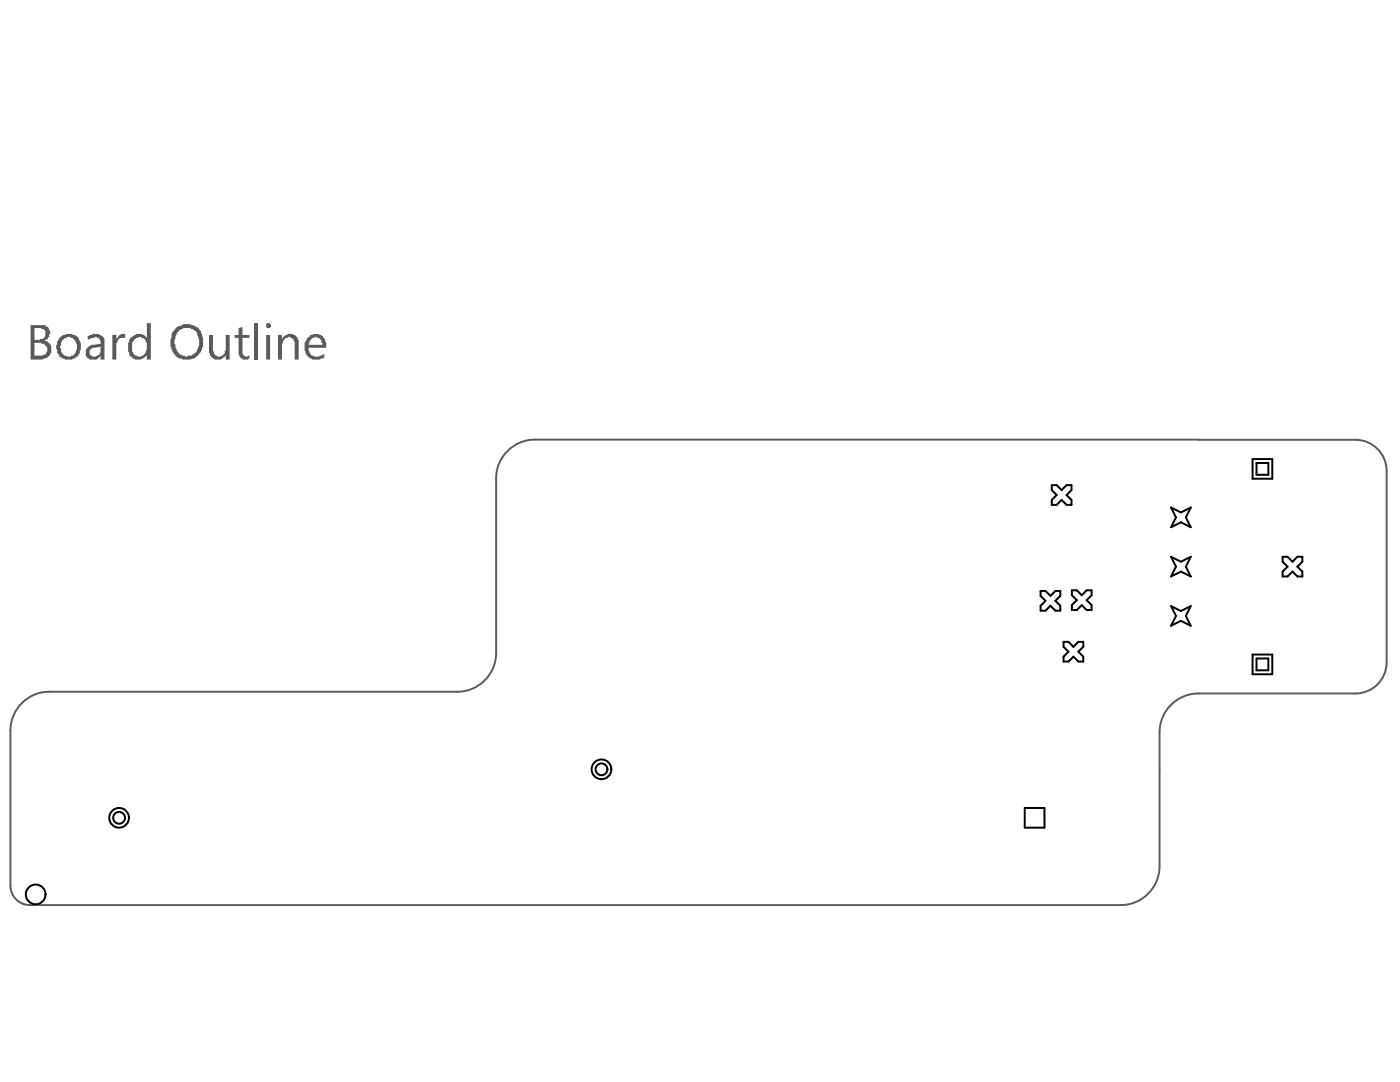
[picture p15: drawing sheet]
<svg xmlns="http://www.w3.org/2000/svg" width="279mm" height="216mm" viewBox="0 0 279 216" stroke-linecap="round" stroke-linejoin="round" font-family="sans-serif">
<path d="M99 95.5v34.8M106.8 87.7h132.4M239.2 87.8h31.3M276.7 94v38.2M9.8 138h81.5M239.2 138.4h31.3M2.1 145.8v30.9M231.4 146.1v26.8M6 180.6h217.7" fill="none" stroke="#5a5a5a" stroke-width=".39"/>
<g fill="#5a5a5a">
<path d="M22.4 66.8h.8v1l.4-.8h.2v-.2l.4-.2h.8v1v-.2h-1l-.4 .2-.2 .8h-.2v3.4h-.8z"/>
<path d="M41.7 66.8h.8v3.2l.2 .2a.59 .59 0 0 0 .6 .8v.2h.8v-.2h.4l.2-.4h.2v-.6h.2v-3.2h.7v5h-.7v-.8h-.2l-.2 .4h-.2v.2l-.4 .2h-1.2l-.4-.2v-.2h-.2l-.2-.4h-.2v-.4l-.2-.2z"/>
<path d="M47.6 65.5l.8-.2v1.5h1.4v.6h-1.4v3.2l.2 .4h.2a.49 .49 0 0 0 .8 0h.2v.6h-.2v.2h-1a1.49 1.49 0 0 1-1-1.4v-3h-.8v-.6h.8z"/>
<path d="M50.8 64.5h.7v7.3h-.7z"/>
<path d="M55.5 66.8h.8v.8l.2-.4 .4-.2a1.59 1.59 0 0 1 2.5 .6v.2h.2v4h-.8v-3.4a1.36 1.36 0 0 0-1.4-1.2v.2a.59 .59 0 0 0-.7 .6h-.2v.4l-.2 .2v3.2h-.8z"/>
<path d="M6.9 65.5v2.3h1l.2-.2h.6l.2-.4a1.22 1.22 0 0 0-.2-1.5h-.4v-.2zM6.9 68.4v2.6h1.6l.2-.2h.3l.2-.4a1.28 1.28 0 0 0 0-1.4h-.2l-.1-.4h-.6v-.2zM6.1 64.9h2.6a1.59 1.59 0 0 1 1.1 .8v.3h.2l-.2 1.2h-.2l-.2 .4-.5 .4h.3l.4 .2v.2h.2v.2h.2a2.01 2.01 0 0 1-1.1 3l-.4 .2h-2.4z"/>
<path d="M12.4 67.8l-.4 1.6 .2 .2v.6l.2 .4h.2v.2l.4 .2a1.28 1.28 0 0 0 1.4 0l.4-.2 .2-.4h.1v-.2a2.58 2.58 0 0 0-.1-2.4l-.4-.2v-.2h-.4l-.2-.2h-.6v.2a.62 .62 0 0 0-.8 .4zM11.8 67.4h.2l.2-.4a3.3 3.3 0 0 1 3.1 0l.2 .4h.2v.4a2.7 2.7 0 0 1 .4 2l-.2 .4a1.58 1.58 0 0 1-.8 1.2l-.7 .4h-1.4l-.2-.2h-.4v-.2l-.6-.2v-.4h-.2l-.2-.4v-.4a1.28 1.28 0 0 1 0-1.4v-.6h.2z"/>
<path d="M17.9 69.8v1h.2v.2a1.22 1.22 0 0 0 1.6-.2h.2v-.4h.2v-1.2l-1.6 .2-.4 .2v.2zM17.5 67l1.2-.4a1.81 1.81 0 0 1 1.6 .4l.4 .2 .2 .4v4.2h-.8v-.8a1.59 1.59 0 0 1-1.6 .8h-.6l-.4-.2v-.2h-.2v-.2a1.58 1.58 0 0 1 1.2-2.4l1.6-.2v-.6l-.2-.4-.6-.4h-.4v.2h-.6l-.8 .4z"/>
<path d="M26 67.4l.8-.4v-.2h.3v-.2h.2a1.81 1.81 0 0 1 1.8 .6l.2 .2v-2.9h.8v7.3h-.8v-1l-.2 .4h-.2v.2h-.2a2.03 2.03 0 0 1-1.7 .4l-.8-.6h-.2a4.4 4.4 0 0 1-.2-3.2zM26.6 68l-.2 .4v1.8h.2v.4h.2v.2l.3 .2a1.28 1.28 0 0 0 1.8-.4l.4-.8a2.96 2.96 0 0 0-.4-2.2l-.8-.2v-.2h-.4l-.2 .2h-.4v.2l-.3 .2v.2z"/>
<path d="M35.4 66.2l-.4 .8v.4a1.67 1.67 0 0 0 0 1.6 2.43 2.43 0 0 0 1 1.8l.8 .2 .2 .2h.4v-.2h.8l.8-.6h.1l.2-.8h.2v-.4l.2-.2v-1.4l-.4-.8v-.4a1.59 1.59 0 0 0-1.1-.7l-.2-.2h-.4a1.81 1.81 0 0 0-1.6 .4h-.2l-.2 .3zM35 65.5l.8-.4a3.1 3.1 0 0 1 3.3 .2h.2l.4 .4v.2h.2v.1h.2v.2a5.1 5.1 0 0 1 0 4l-.2 .2a3 3 0 0 1-3.1 1.4h-.4l-.2-.2a1.89 1.89 0 0 1-1.6-1.2l-.6-1.2v-1.6l.2-.2v-.8l.8-.9z"/>
<path d="M53.1 64.7l.2-.2h.4a.5 .5 0 0 1 .4 .6 .5 .5 0 0 1-.6 .4l-.4-.2zM53.1 66.8h.8v5h-.8z"/>
<path d="M61.8 68l-.2 .8h2.7v-.4h-.2v-.6l-.4-.2v-.2h-.4l-.2-.2h-.3v.2a.59 .59 0 0 0-.8 .6zM61.2 67.6l.4-.4h.2l.2-.4h.4l.2-.2h.9l.2 .2h.4v.2l.4 .2v.2h.2l.2 .4v.4l.2 .2v1h-3.5v.6l.4 .8h.2v.2h.4a1.28 1.28 0 0 0 1.3 0l.8-.4v.8h-.2v.2h-.6v.2h-.6a1.81 1.81 0 0 1-1.5-.4l-.4-.2-.2-.4a3.3 3.3 0 0 1 0-3.2z"/>
</g>
<path d="M106.8 87.7a7.7 7.7 0 0 0-7.8 7.8M270.5 87.8a6.2 6.2 0 0 1 6.2 6.2M9.8 138a7.7 7.7 0 0 0-7.7 7.8M99 130.3a7.7 7.7 0 0 1-7.7 7.7M239.2 138.4a7.7 7.7 0 0 0-7.8 7.7M276.7 132.2a6.2 6.2 0 0 1-6.2 6.2M2.1 176.7a3.9 3.9 0 0 0 3.9 3.9M231.4 172.9a7.7 7.7 0 0 1-7.7 7.7" fill="none" stroke="#5a5a5a" stroke-width=".39"/>
<g fill="none" stroke="#000" stroke-width=".39">
<path d="M209.9 96.8h1l1 1 1-1h.9v1l-.9 1 .9 1v.9h-.9l-1-.9-1 .9h-1v-.9l1-1-1-1zM250 91.6h3.9v3.9h-3.9zM250.8 92.4h2.3v2.3h-2.3zM207.7 117.9h1l.9 1 1-1h1v1l-1 1 1 1v1h-1l-1-1-.9 1h-1v-1l1-1-1-1zM213.9 117.8h1l1 1 1-1h1v1l-1 1 1 .9v1h-1l-1-1-1 1h-1v-1l1-.9-1-1zM233.7 111.1l2 1 1.9-1-.9 2 .9 1.9-1.9-.9-2 .9 1-1.9zM233.7 101.3l2 1 1.9-1-.9 1.9 .9 2-1.9-1-2 1 1-2zM256 111.1h1l.9 1 1-1h1v1l-1 1 1 1v.9h-1l-1-.9-.9 .9h-1v-.9l1-1-1-1zM212.3 128.1h.9l1 1 1-1h1v1l-1 .9 1 1v1h-1l-1-1-1 1h-.9v-1l.9-1-.9-.9zM233.7 120.9l2 1 1.9-1-.9 2 .9 2-1.9-1-2 1 1-2zM250 130.6h3.9v3.9h-3.9zM250.8 131.4h2.3v2.4h-2.3z"/>
<path d="M204.5 161.2h3.9v4h-3.9z"/>
<circle cx="120" cy="153.5" r="1.18"/>
<circle cx="120" cy="153.5" r="1.97"/>
<circle cx="7.1" cy="178.5" r="1.97"/>
<circle cx="23.8" cy="163.2" r="1.18"/>
<circle cx="23.8" cy="163.2" r="1.97"/>
</g>
</svg>
